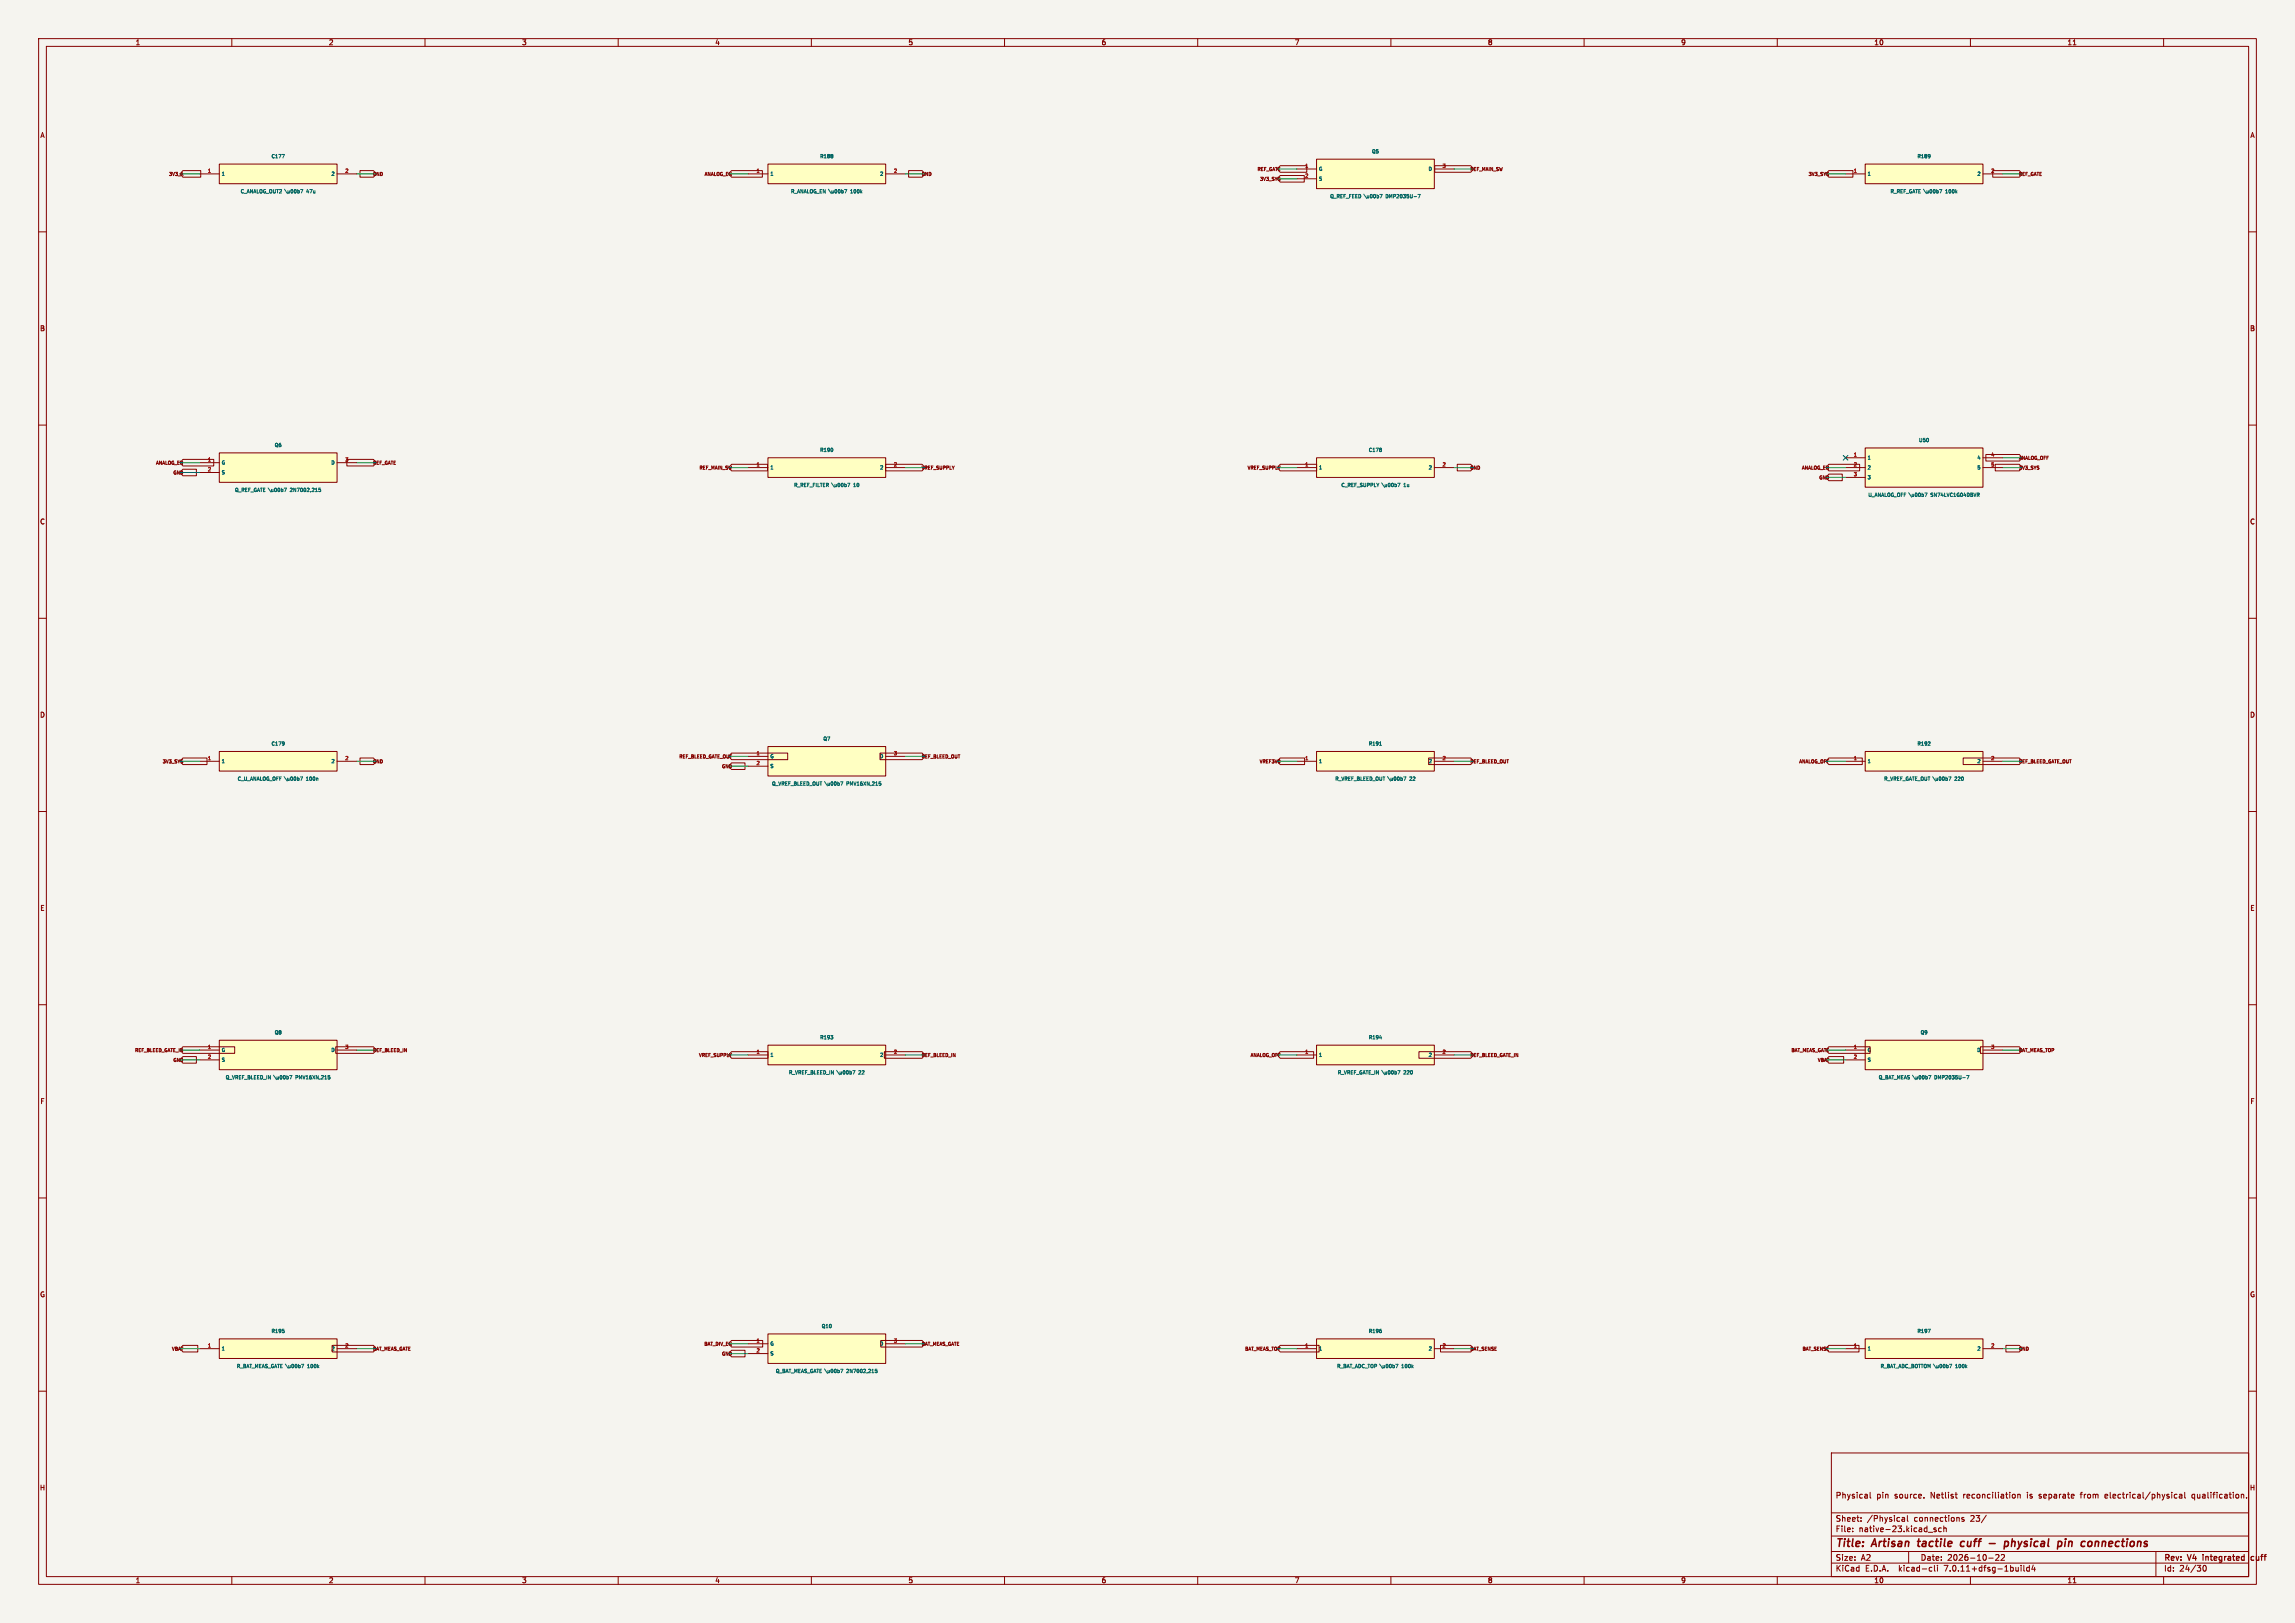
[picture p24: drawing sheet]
<svg xmlns="http://www.w3.org/2000/svg" width="594mm" height="420mm" viewBox="0 0 594 420" stroke-linecap="round" stroke-linejoin="round" font-family="sans-serif">
<defs><g id="words">
<g font-size="2.8" fill="#840000">
<text x="475" y="400.9">Title:</text>
<text x="484.7" y="400.9">Artisan</text>
<text x="497.3" y="400.9">tactile</text>
<text x="509.1" y="400.9">cuff</text>
<text x="517.3" y="400.9">-</text>
<text x="522.1" y="400.9">physical</text>
<text x="536.7" y="400.9">pin</text>
<text x="543.6" y="400.9">connections</text>
</g>
<g font-size="2.1" fill="#840000">
<text x="475" y="388">Physical</text>
<text x="485.7" y="388">pin</text>
<text x="490.4" y="388">source.</text>
<text x="499.8" y="388">Netlist</text>
<text x="508.4" y="388">reconciliation</text>
<text x="525.1" y="388">is</text>
<text x="528.3" y="388">separate</text>
<text x="539.2" y="388">from</text>
<text x="545.7" y="388">electrical/physical</text>
<text x="568.3" y="388">qualification.</text>
<text x="475" y="394">Sheet:</text>
<text x="483.2" y="394">/Physical</text>
<text x="495.5" y="394">connections</text>
<text x="510.2" y="394">23/</text>
<text x="475" y="396.7">File:</text>
<text x="481.1" y="396.7">native-23.kicad_sch</text>
<text x="475" y="406.9">KiCad</text>
<text x="475" y="404.1">Size:</text>
<text x="481.7" y="404.1">A2</text>
<text x="482.7" y="406.9">E.D.A.</text>
<text x="491.6" y="406.9">kicad-cli</text>
<text x="497" y="404.1">Date:</text>
<text x="503.5" y="406.9">7.0.11+dfsg-1build4</text>
<text x="504" y="404.1">2026-10-22</text>
<text x="560" y="404.3">Rev:</text>
<text x="560" y="406.9">Id:</text>
<text x="564.1" y="406.9">24/30</text>
<text x="566.4" y="404.3">V4</text>
<text x="570.8" y="404.3">integrated</text>
<text x="583.9" y="404.3">cuff</text>
</g>
<g font-size="1.8" fill="#840000">
<text x="35" y="11.9">1</text>
<text x="85" y="11.9">2</text>
<text x="135" y="11.9">3</text>
<text x="185" y="11.9">4</text>
<text x="235" y="11.9">5</text>
<text x="285" y="11.9">6</text>
<text x="335" y="11.9">7</text>
<text x="385" y="11.9">8</text>
<text x="435" y="11.9">9</text>
<text x="485" y="11.9">10</text>
<text x="535" y="11.9">11</text>
<text x="10.3" y="35.9">A</text>
<text x="582.3" y="35.9">A</text>
<text x="10.3" y="85.9">B</text>
<text x="582.3" y="85.9">B</text>
<text x="10.3" y="135.9">C</text>
<text x="582.3" y="135.9">C</text>
<text x="10.3" y="185.9">D</text>
<text x="582.3" y="185.9">D</text>
<text x="10.3" y="235.9">E</text>
<text x="582.3" y="235.9">E</text>
<text x="10.3" y="285.9">F</text>
<text x="582.3" y="285.9">F</text>
<text x="10.3" y="335.9">G</text>
<text x="582.3" y="335.9">G</text>
<text x="10.2" y="385.9">H</text>
<text x="582.2" y="385.9">H</text>
<text x="35" y="409.9">1</text>
<text x="85" y="409.9">2</text>
<text x="135" y="409.9">3</text>
<text x="185" y="409.9">4</text>
<text x="235" y="409.9">5</text>
<text x="285" y="409.9">6</text>
<text x="335" y="409.9">7</text>
<text x="385" y="409.9">8</text>
<text x="435" y="409.9">9</text>
<text x="485" y="409.9">10</text>
<text x="535" y="409.9">11</text>
</g>
<g font-size="1.3" fill="#006464">
<text x="70.1" y="41.1">C177</text>
<text x="212.1" y="41.1">R188</text>
<text x="355" y="39.9">Q5</text>
<text x="496.1" y="41.1">R189</text>
<text x="57.3" y="45.7">1</text>
<text x="85.6" y="45.7">2</text>
<text x="199.3" y="45.7">1</text>
<text x="227.6" y="45.7">2</text>
<text x="341.3" y="44.4">G</text>
<text x="341.3" y="46.9">S</text>
<text x="369.6" y="44.4">D</text>
<text x="483.3" y="45.7">1</text>
<text x="511.6" y="45.7">2</text>
<text x="62.1" y="50.2">C_ANALOG_OUT2 \u00b7</text>
<text x="79.6" y="50.2">47u</text>
<text x="204.6" y="50.2">R_ANALOG_EN \u00b7</text>
<text x="220.4" y="50.2">100k</text>
<text x="344.1" y="51.5">Q_REF_FEED \u00b7</text>
<text x="359" y="51.5">DMP2035U-7</text>
<text x="489.2" y="50.2">R_REF_GATE \u00b7</text>
<text x="503.8" y="50.2">100k</text>
<text x="71" y="115.9">Q6</text>
<text x="212.1" y="117.1">R190</text>
<text x="354.1" y="117.1">C178</text>
<text x="483.3" y="119.1">1</text>
<text x="496.5" y="114.6">U50</text>
<text x="511.6" y="119.1">4</text>
<text x="57.3" y="120.4">G</text>
<text x="57.3" y="122.9">S</text>
<text x="85.6" y="120.4">D</text>
<text x="199.3" y="121.7">1</text>
<text x="227.6" y="121.7">2</text>
<text x="341.3" y="121.7">1</text>
<text x="369.6" y="121.7">2</text>
<text x="483.3" y="121.7">2</text>
<text x="483.3" y="124.2">3</text>
<text x="511.6" y="121.7">5</text>
<text x="60.7" y="127.5">Q_REF_GATE \u00b7</text>
<text x="75.4" y="127.5">2N7002,215</text>
<text x="205.4" y="126.2">R_REF_FILTER</text>
<text x="215.4" y="126.2">\u00b7</text>
<text x="221.2" y="126.2">10</text>
<text x="347" y="126.2">C_REF_SUPPLY</text>
<text x="357.8" y="126.2">\u00b7</text>
<text x="363.6" y="126.2">1u</text>
<text x="483.4" y="128.8">U_ANALOG_OFF \u00b7</text>
<text x="500" y="128.8">SN74LVC1G04DBVR</text>
<text x="213" y="191.9">Q7</text>
<text x="57.3" y="197.7">1</text>
<text x="70.1" y="193.1">C179</text>
<text x="85.6" y="197.7">2</text>
<text x="199.3" y="196.4">G</text>
<text x="227.6" y="196.4">D</text>
<text x="341.3" y="197.7">1</text>
<text x="354.1" y="193.1">R191</text>
<text x="369.6" y="197.7">2</text>
<text x="483.3" y="197.7">1</text>
<text x="496.1" y="193.1">R192</text>
<text x="511.6" y="197.7">2</text>
<text x="61.4" y="202.2">C_U_ANALOG_OFF \u00b7</text>
<text x="79.5" y="202.2">100n</text>
<text x="199.3" y="198.9">S</text>
<text x="199.7" y="203.5">Q_VREF_BLEED_OUT \u00b7</text>
<text x="219.4" y="203.5">PMV16XN,215</text>
<text x="345.4" y="202.2">R_VREF_BLEED_OUT \u00b7</text>
<text x="365.1" y="202.2">22</text>
<text x="487.5" y="202.2">R_VREF_GATE_OUT \u00b7</text>
<text x="506.2" y="202.2">220</text>
<text x="71" y="267.9">Q8</text>
<text x="212.1" y="269.1">R193</text>
<text x="354.1" y="269.1">R194</text>
<text x="497" y="267.9">Q9</text>
<text x="57.3" y="272.4">G</text>
<text x="57.3" y="274.9">S</text>
<text x="85.6" y="272.4">D</text>
<text x="199.3" y="273.7">1</text>
<text x="227.6" y="273.7">2</text>
<text x="341.3" y="273.7">1</text>
<text x="369.6" y="273.7">2</text>
<text x="483.3" y="272.4">G</text>
<text x="483.3" y="274.9">S</text>
<text x="511.6" y="272.4">D</text>
<text x="58.3" y="279.5">Q_VREF_BLEED_IN</text>
<text x="71" y="279.5">\u00b7</text>
<text x="76.8" y="279.5">PMV16XN,215</text>
<text x="204" y="278.2">R_VREF_BLEED_IN</text>
<text x="216.8" y="278.2">\u00b7</text>
<text x="222.5" y="278.2">22</text>
<text x="346.1" y="278.2">R_VREF_GATE_IN \u00b7</text>
<text x="363.6" y="278.2">220</text>
<text x="486.1" y="279.5">Q_BAT_MEAS \u00b7</text>
<text x="501" y="279.5">DMP2035U-7</text>
<text x="70.1" y="345.1">R195</text>
<text x="212.5" y="343.9">Q10</text>
<text x="354.1" y="345.1">R196</text>
<text x="496.1" y="345.1">R197</text>
<text x="57.3" y="349.7">1</text>
<text x="85.6" y="349.7">2</text>
<text x="199.3" y="348.4">G</text>
<text x="199.3" y="350.9">S</text>
<text x="227.6" y="348.4">D</text>
<text x="341.3" y="349.7">1</text>
<text x="369.6" y="349.7">2</text>
<text x="483.3" y="349.7">1</text>
<text x="511.6" y="349.7">2</text>
<text x="61.1" y="354.2">R_BAT_MEAS_GATE \u00b7</text>
<text x="79.8" y="354.2">100k</text>
<text x="200.7" y="355.5">Q_BAT_MEAS_GATE \u00b7</text>
<text x="219.4" y="355.5">2N7002,215</text>
<text x="345.9" y="354.2">R_BAT_ADC_TOP \u00b7</text>
<text x="363.1" y="354.2">100k</text>
<text x="486.6" y="354.2">R_BAT_ADC_BOTTOM \u00b7</text>
<text x="506.4" y="354.2">100k</text>
</g>
<g font-size="1.3" fill="#a90000">
<text x="53.7" y="44.7">1</text>
<text x="89.2" y="44.7">2</text>
<text x="195.7" y="44.7">1</text>
<text x="231.2" y="44.7">2</text>
<text x="337.7" y="43.5">1</text>
<text x="337.7" y="46">2</text>
<text x="373.2" y="43.5">3</text>
<text x="479.7" y="44.7">1</text>
<text x="515.2" y="44.7">2</text>
<text x="53.7" y="119.5">1</text>
<text x="89.2" y="119.5">3</text>
<text x="479.7" y="118.2">1</text>
<text x="515.2" y="118.2">4</text>
<text x="53.7" y="122">2</text>
<text x="195.7" y="120.7">1</text>
<text x="231.2" y="120.7">2</text>
<text x="337.7" y="120.7">1</text>
<text x="373.2" y="120.7">2</text>
<text x="479.7" y="120.7">2</text>
<text x="479.7" y="123.3">3</text>
<text x="515.2" y="120.7">5</text>
<text x="53.7" y="196.7">1</text>
<text x="89.2" y="196.7">2</text>
<text x="195.7" y="195.5">1</text>
<text x="231.2" y="195.5">3</text>
<text x="337.7" y="196.7">1</text>
<text x="373.2" y="196.7">2</text>
<text x="479.7" y="196.7">1</text>
<text x="515.2" y="196.7">2</text>
<text x="195.7" y="198">2</text>
<text x="53.7" y="271.5">1</text>
<text x="53.7" y="274">2</text>
<text x="89.2" y="271.5">3</text>
<text x="195.7" y="272.7">1</text>
<text x="231.2" y="272.7">2</text>
<text x="337.7" y="272.7">1</text>
<text x="373.2" y="272.7">2</text>
<text x="479.7" y="271.5">1</text>
<text x="479.7" y="274">2</text>
<text x="515.2" y="271.5">3</text>
<text x="195.7" y="347.5">1</text>
<text x="231.2" y="347.5">3</text>
<text x="53.7" y="348.7">1</text>
<text x="89.2" y="348.7">2</text>
<text x="195.7" y="350">2</text>
<text x="337.7" y="348.7">1</text>
<text x="373.2" y="348.7">2</text>
<text x="479.7" y="348.7">1</text>
<text x="515.2" y="348.7">2</text>
</g>
<g font-size="1.2" fill="#840000">
<text x="43.5" y="45.7">3V3_A</text>
<text x="96.4" y="45.7">GND</text>
<text x="182.2" y="45.7">ANALOG_EN</text>
<text x="238.4" y="45.7">GND</text>
<text x="325.3" y="44.4">REF_GATE</text>
<text x="325.9" y="47">3V3_SYS</text>
<text x="380.4" y="44.4">REF_MAIN_SW</text>
<text x="467.9" y="45.7">3V3_SYS</text>
<text x="522.4" y="45.7">REF_GATE</text>
<text x="522.4" y="119.2">ANALOG_OFF</text>
<text x="40.2" y="120.4">ANALOG_EN</text>
<text x="44.7" y="123">GND</text>
<text x="96.4" y="120.4">REF_GATE</text>
<text x="180.9" y="121.7">REF_MAIN_SW</text>
<text x="238.4" y="121.7">VREF_SUPPLY</text>
<text x="322.7" y="121.7">VREF_SUPPLY</text>
<text x="380.4" y="121.7">GND</text>
<text x="466.2" y="121.7">ANALOG_EN</text>
<text x="470.7" y="124.3">GND</text>
<text x="522.4" y="121.7">3V3_SYS</text>
<text x="41.9" y="197.7">3V3_SYS</text>
<text x="96.4" y="197.7">GND</text>
<text x="175.6" y="196.4">REF_BLEED_GATE_OUT</text>
<text x="238.4" y="196.4">REF_BLEED_OUT</text>
<text x="325.8" y="197.7">VREF3V0</text>
<text x="380.4" y="197.7">REF_BLEED_OUT</text>
<text x="465.5" y="197.7">ANALOG_OFF</text>
<text x="522.4" y="197.7">REF_BLEED_GATE_OUT</text>
<text x="186.7" y="199">GND</text>
<text x="34.8" y="272.4">REF_BLEED_GATE_IN</text>
<text x="44.7" y="275">GND</text>
<text x="96.4" y="272.4">REF_BLEED_IN</text>
<text x="180.7" y="273.7">VREF_SUPPLY</text>
<text x="238.4" y="273.7">REF_BLEED_IN</text>
<text x="323.5" y="273.7">ANALOG_OFF</text>
<text x="380.4" y="273.7">REF_BLEED_GATE_IN</text>
<text x="463.5" y="272.4">BAT_MEAS_GATE</text>
<text x="470.3" y="275">VBAT</text>
<text x="522.4" y="272.4">BAT_MEAS_TOP</text>
<text x="44.3" y="349.7">VBAT</text>
<text x="96.4" y="349.7">BAT_MEAS_GATE</text>
<text x="182.1" y="348.4">BAT_DIV_EN</text>
<text x="186.7" y="351">GND</text>
<text x="238.4" y="348.4">BAT_MEAS_GATE</text>
<text x="322.1" y="349.7">BAT_MEAS_TOP</text>
<text x="380.4" y="349.7">BAT_SENSE</text>
<text x="466.3" y="349.7">BAT_SENSE</text>
<text x="522.4" y="349.7">GND</text>
</g>
</g></defs>
<path d="M0 0h594v420h-594z" fill="#f5f4ef" stroke="#f5f4ef" stroke-width=".26"/>
<g fill="none" stroke="#840000" stroke-width=".26">
<path d="M10 10h574v400h-574zM12 12h570v396h-570zM60 10v2M110 10v2M160 10v2M210 10v2M260 10v2M310 10v2M360 10v2M410 10v2M460 10v2M510 10v2"/>
<path d="M536.6 11.6h.7M560 10v2M10 60h2M47.3 44.2h4.7v1.6h-4.7l-.7-.8zM51.7 45h5.1M56.8 42.5h30.4v5h-30.4zM87.2 45h5.1M93.2 44.2h3.5l.7 .8-.7 .8h-3.5zM189.3 44.2h8v1.6h-8l-.7-.8zM193.7 45h5.1M198.8 42.5h30.4v5h-30.4zM229.2 45h5.1"/>
<path d="M235.2 44.2h3.5l.7 .8-.7 .8h-3.5zM331.3 45.4h6.3v1.7h-6.3l-.7-.8zM331.3 42.9h6.9v1.7h-6.9l-.7-.9zM335.7 43.7h5.1M335.7 46.3h5.1M340.8 41.2h30.4v7.6h-30.4zM371.2 43.7h5.1M371.3 42.9h9.4l.7 .8-.7 .9h-9.4zM473.3 44.2h6.3v1.6h-6.3l-.7-.8zM477.7 45h5.1M482.8 42.5h30.4v5h-30.4zM513.2 45h5.1"/>
<path d="M515.8 44.2h6.9l.7 .8-.7 .8h-6.9zM582 60h2M10 110h2M47.3 118.9h8v1.7h-8l-.7-.9zM51.7 119.7h5.1M56.8 117.2h30.4v7.6h-30.4zM87.2 119.7h5.1M89.8 118.9h6.9l.7 .8-.7 .9h-6.9zM198.8 118.5h30.4v5h-30.4zM340.8 118.5h30.4v5h-30.4zM477.7 118.5h5.1M482.8 115.9h30.4v10.2h-30.4z"/>
<path d="M513.2 118.5h5.1M514 117.6h8.7l.7 .9-.7 .8h-8.7zM582 110h2M47.3 121.4h3.5v1.7h-3.5l-.7-.8zM51.7 122.3h5.1M189.3 120.1h9.4v1.8h-9.4l-.7-.9zM193.7 121h5.1M229.2 120.1h9.5l.7 .9-.7 .9h-9.5zM229.2 121h5.1M331.3 120.1h9.5v1.8h-9.5l-.7-.9zM335.7 121h5.1M371.2 121h5.1"/>
<path d="M377.2 120.1h3.5l.7 .9-.7 .9h-3.5zM473.3 122.7h3.5v1.7h-3.5l-.7-.9zM473.3 120.1h8v1.8h-8l-.7-.9zM477.7 121h5.1M477.7 123.5h5.1M513.2 121h5.1M516.4 120.1h6.3l.7 .9-.7 .9h-6.3zM10 160h2M582 160h2M47.3 196.1h6.3v1.8h-6.3l-.7-.9zM51.7 197h5.1M56.8 194.5h30.4v5h-30.4z"/>
<path d="M87.2 197h5.1M93.2 196.1h3.5l.7 .9-.7 .9h-3.5zM189.3 194.9h14.6v1.7h-14.6l-.7-.9zM189.3 197.4h3.5v1.7h-3.5l-.7-.8zM193.7 195.7h5.1M193.7 198.3h5.1M198.8 193.2h30.4v7.6h-30.4zM227.8 194.9h10.9l.7 .8-.7 .9h-10.9zM229.2 195.7h5.1M331.3 196.1h6.4v1.8h-6.4l-.7-.9zM335.7 197h5.1M340.8 194.5h30.4v5h-30.4z"/>
<path d="M369.8 196.1h10.9l.7 .9-.7 .9h-10.9zM371.2 197h5.1M473.3 196.1h8.7v1.8h-8.7l-.7-.9zM477.7 197h5.1M482.8 194.5h30.4v5h-30.4zM508.1 196.1h14.6l.7 .9-.7 .9h-14.6zM513.2 197h5.1M10 210h2M582 210h2M10 260h2M582 260h2M47.3 270.9h13.4v1.7h-13.4l-.7-.9z"/>
<path d="M47.3 273.4h3.5v1.7h-3.5l-.7-.8zM51.7 271.7h5.1M51.7 274.3h5.1M56.8 269.2h30.4v7.6h-30.4zM86.9 270.9h9.8l.7 .8-.7 .9h-9.8zM87.2 271.7h5.1M189.3 272.1h9.5v1.8h-9.5l-.7-.9zM193.7 273h5.1M198.8 270.5h30.4v5h-30.4zM228.9 272.1h9.8l.7 .9-.7 .9h-9.8zM229.2 273h5.1M331.3 272.1h8.7v1.8h-8.7l-.7-.9z"/>
<path d="M335.7 273h5.1M340.8 270.5h30.4v5h-30.4zM367.3 272.1h13.4l.7 .9-.7 .9h-13.4zM371.2 273h5.1M473.3 273.4h3.9v1.7h-3.9l-.7-.8zM473.3 270.9h10.7v1.7h-10.7l-.7-.9zM477.7 271.7h5.1M477.7 274.3h5.1M482.8 269.2h30.4v7.6h-30.4zM512.6 270.9h10.1l.7 .8-.7 .9h-10.1zM513.2 271.7h5.1M10 310h2"/>
<path d="M582 310h2M47.3 348.1h3.9v1.8h-3.9l-.7-.9zM51.7 349h5.1M56.8 346.5h30.4v5h-30.4zM86 348.1h10.7l.7 .9-.7 .9h-10.7zM87.2 349h5.1M189.3 349.4h3.5v1.7h-3.5l-.7-.8zM189.3 346.9h8.1v1.7h-8.1l-.7-.9zM193.7 347.7h5.1M193.7 350.3h5.1M198.8 345.2h30.4v7.6h-30.4zM228 346.9h10.7l.7 .8-.7 .9h-10.7z"/>
<path d="M229.2 347.7h5.1M331.3 348.1h10.1v1.8h-10.1l-.7-.9zM335.7 349h5.1M340.8 346.5h30.4v5h-30.4zM371.2 349h5.1M372.8 348.1h7.9l.7 .9-.7 .9h-7.9zM473.3 348.1h7.9v1.8h-7.9l-.7-.9zM477.7 349h5.1M482.8 346.5h30.4v5h-30.4zM513.2 349h5.1M519.2 348.1h3.5l.7 .9-.7 .9h-3.5zM10 360h2"/>
<path d="M474 376h108v32h-108zM582 360h2M474 397.5h108M474 391.5h108M479.5 396.2v.2M479.5 395.4v.2M481.7 393.5v.2M481.7 392.7v.2M484 386.2v1.3l.2 .2M492.3 392.7h.6l.1 1M493 393l-.8 .3 .3 .4 .5-.1M493.7 392.2v1.3l.2 .2"/>
<path d="M498 387.5v.2M499.1 396.5h1.1M501.1 395.4h-.4l-.2 .2 .1 .2 .5 .1v.4h-.6M502.5 395.4h-.5l-.3 .3 .2 .6h.6M503.1 395.5l.6-.1v1M503.1 394.9v1.5M506 386.7h.6M506.3 387.6l.3 .1M508.3 392.7h-.3l-.3 .2 .1 .2 .5 .1v.4h-.6M514.1 392.1l-1.3 1.9M521.1 386.7l.5 .3-.1 .5-.4 .2M522.2 386.8l.6-.1 .1 1"/>
<path d="M522.2 386.7v1M538.4 386.7h.6M545.3 386.7l-.5 .2 .1 .7 .4 .1M545.5 387l-.7 .2M563.5 386.7h-.5l-.3 .3 .2 .6h.6M564.1 386.7h.6v1M564.7 387l-.7 .3 .2 .4 .5-.1M565.5 386.2v1.3l.2 .2M567.9 386.7l-.6 .3 .1 .5 .5 .2M580.3 386.7l.4 .2v.8M581.5 387.5v.2M60 408v2"/>
<path d="M110 408v2M160 408v2M210 408v2M260 408v2M310 408v2M360 408v2M410 408v2M460 408v2M474 404.5h108M474 401.5h108M494 401.5v3M499.6 405.6h.4"/>
<path d="M500 406.5l-.4 .1M500.7 405.1v1.3l.2 .2M501.5 405.1v.1M501.5 405.6v1M510 408v2M514.7 403.2h1.2M516.5 402.4l.6-.1 .3 .4-.9 1.1h.9M518 402.4l.5-.1 .3 .4-.9 1.1h.9M523.1 405.1v.1M523.1 405.6v1M523.8 405.1v1.3l.2 .2M525.2 405.6h-.4l-.3 .3 .2 .6h.5"/>
<path d="M525.2 405.1v1.5M526.2 405l-.3 1.1h.9M526.6 405.6v1M536.6 409.6h.7M558 401.5v6.5M560 408v2M570.3 405.2a.72 .72 0 0 0-.2 .8 .72 .72 0 0 0 .7 .5l.2-.5v-.6"/>
</g>
<path d="M570.2 402.3v.1M570.2 402.8v1M583.3 402.8h-.4l-.3 .3 .2 .6h.5" fill="none" stroke="#840000" stroke-width=".3"/>
<g fill="none" stroke="#840000" stroke-width=".4">
<path d="M496.3 398.9h.7M496.6 398.2l-.2 1.7 .3 .3M508.5 399h-.8l-.3 .8 .3 .4 .6-.1M514.9 399.4h1.5M518.9 399l.6-.1 .4 .3-.2 .8-.7 .2M518.9 398.9l-.2 2M520.8 398.2l-.2 2M521.3 398.9l-.6 .2M534.6 398.9l-.2 1.3M534.6 398.2v.2M535.5 398.9l-.1 1.3M535.8 398.9l-.3 .2"/>
<path d="M542.4 398.9l-.2 1.3M542.9 398.9l-.5 .2"/>
</g>
<g fill="#ffffc2" stroke="#ffffc2" stroke-width=".26">
<path d="M482.8 346.5h30.4v5h-30.4z"/>
<path d="M482.8 42.5h30.4v5h-30.4z"/>
<path d="M482.8 194.5h30.4v5h-30.4z"/>
<path d="M340.8 118.5h30.4v5h-30.4z"/>
<path d="M340.8 194.5h30.4v5h-30.4z"/>
<path d="M482.8 115.9h30.4v10.2h-30.4z"/>
<path d="M198.8 42.5h30.4v5h-30.4z"/>
<path d="M340.8 41.2h30.4v7.6h-30.4z"/>
<path d="M482.8 269.2h30.4v7.6h-30.4z"/>
<path d="M56.8 42.5h30.4v5h-30.4z"/>
<path d="M56.8 117.2h30.4v7.6h-30.4z"/>
<path d="M340.8 270.5h30.4v5h-30.4z"/>
<path d="M340.8 346.5h30.4v5h-30.4z"/>
<path d="M198.8 345.2h30.4v7.6h-30.4z"/>
<path d="M198.8 193.2h30.4v7.6h-30.4z"/>
<path d="M56.8 194.5h30.4v5h-30.4z"/>
<path d="M56.8 346.5h30.4v5h-30.4z"/>
<path d="M56.8 269.2h30.4v7.6h-30.4z"/>
<path d="M198.8 118.5h30.4v5h-30.4z"/>
<path d="M198.8 270.5h30.4v5h-30.4z"/>
</g>
<g fill="none" stroke="#006464" stroke-width=".26">
<path d="M73 40h.6l-.4 .9M77.8 49h.6l-.4 .9M215.5 40v.3M215.5 40.4v.4M218.6 49h.6l-.4 .9M357.1 50.3h.6l-.3 .9M367 50.3h.6l-.4 .9M499.5 40l-.1 .8M499.6 40.4l-.1 .1M502 49h.6l-.4 .9M215.5 116.1v.7M357.5 116v.3"/>
<path d="M357.5 116.4h.1M357.5 116.4v.4M357.5 116.8h.1M73.5 126.3h.6l-.3 .9M82.5 126.3h.5M82.5 126.7h.4l.1 .4M82.5 127.2h.4M83 127.1l-.1 .1M219.4 125h.6l-.4 .9M361.8 125h.6l-.4 .9M498.2 127.6h.6l-.4 .9M73.5 192l-.1 .8"/>
<path d="M73.6 192.4l-.1 .1M357.1 192.9h.5M499.5 192v.4l-.5 .5h.6M77.7 201h.6l-.4 .9M217.6 202.3h.6l-.4 .9M363.3 201h.6l-.4 .9M504.4 201h.6l-.4 .9M75 278.3h.6l-.4 .9M215 268h.6l-.3 .3M215.5 268.4v.4M220.7 277h.6l-.4 .9M357.1 268.6h.5"/>
<path d="M361.8 277h.6l-.4 .9M499.2 278.3h.6l-.4 .9M509 278.3h.6l-.4 .9M73.1 344h.4M73.5 344.4h.1M73.5 344.4v.4M78 353h.6l-.4 .9M217.6 354.3h.6l-.4 .9M226.6 354.3h.4M226.6 354.7l.4 .1-.1 .4h-.3M357.5 344.4h.1M357.5 344.4v.4"/>
<path d="M361.2 353h.6l-.4 .9M499 344h.6l-.4 .9M504.6 353h.6l-.4 .9"/>
</g>
<g fill="none" stroke="#009600" stroke-width=".26">
<path d="M46.6 45h5.1M92.3 45h5.1M188.6 45h5.1M234.3 45h5.1M330.6 43.7h5.1M330.6 46.3h5.1M376.3 43.7h5.1M472.6 45h5.1M518.3 45h5.1M46.6 119.7h5.1M92.3 119.7h5.1M518.3 118.5h5.1"/>
<path d="M46.6 122.3h5.1M188.6 121h5.1M234.3 121h5.1M330.6 121h5.1M376.3 121h5.1M472.6 121h5.1M472.6 123.5h5.1M518.3 121h5.1M46.6 197h5.1M92.3 197h5.1M188.6 198.3h5.1M188.6 195.7h5.1"/>
<path d="M234.3 195.7h5.1M330.6 197h5.1M376.3 197h5.1M472.6 197h5.1M518.3 197h5.1M46.6 274.3h5.1M46.6 271.7h5.1M92.3 271.7h5.1M188.6 273h5.1M234.3 273h5.1M330.6 273h5.1M376.3 273h5.1"/>
<path d="M472.6 274.3h5.1M472.6 271.7h5.1M518.3 271.7h5.1M46.6 349h5.1M92.3 349h5.1M188.6 350.3h5.1M188.6 347.7h5.1M234.3 347.7h5.1M330.6 349h5.1M376.3 349h5.1M472.6 349h5.1M518.3 349h5.1"/>
</g>
<path d="M477.1 117.9l1.2 1.2M478.3 117.9l-1.2 1.2" fill="none" stroke="#000084" stroke-width=".26"/>
<use href="#words"/>
</svg>
